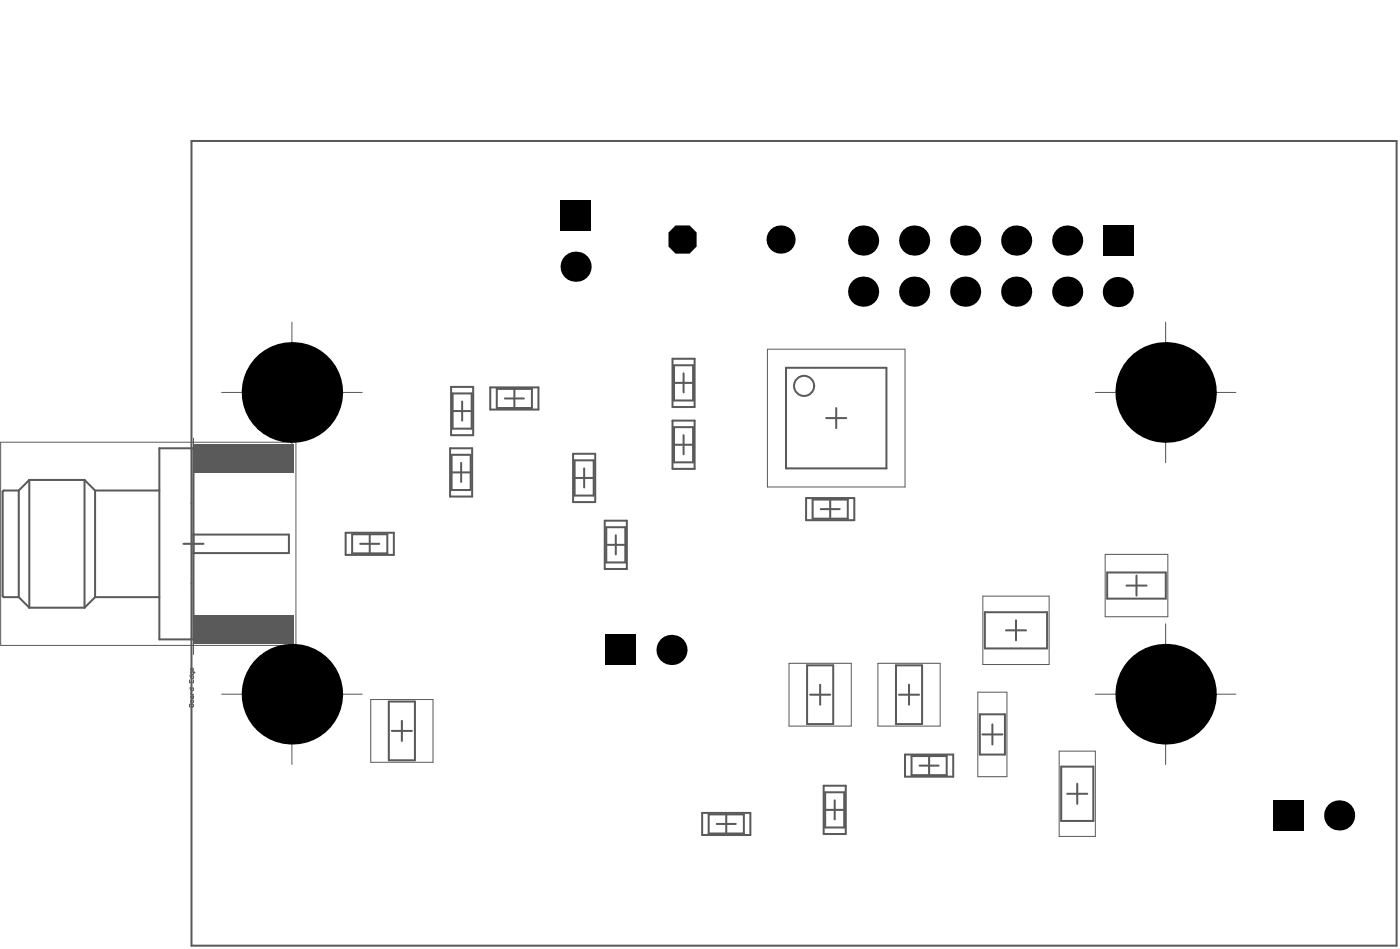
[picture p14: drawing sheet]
<svg xmlns="http://www.w3.org/2000/svg" width="232mm" height="157mm" viewBox="0 0 232 157" stroke-linecap="round" stroke-linejoin="round" font-family="sans-serif">
<g fill="none" stroke="#5a5a5a" stroke-width=".33">
<path d="M31.7 23.3h199.5v133.1h-199.5zM111.3 59.3h3.7v8h-3.7zM4.9 79.4l-1.8 1.7M4.9 79.4v21.1M4.9 79.4h9.1M14 79.4l1.7 1.7M14 79.4v21.1M32 74.2v31.6M32 77.5h15.8v-3.3h-21.4v31.6h21.4v-3.4h-15.8M74.5 74.2h3.7v7.9h-3.7zM74.7 64h3.6v8h-3.6zM74.8 78.1h3.1"/>
<path d="M74.8 75.2h3.1v5.9h-3.1zM74.9 68h3.2M74.9 65.1h3.2v5.8h-3.2zM76.3 76.6v3.1M76.5 66.4v3.2M81.2 64.1h7.9v3.6h-7.9zM82.2 64.3h5.9v3.2h-5.9zM83.6 65.9h3.1M85.2 64.3v3.2M94.9 75.1h3.6v8h-3.6zM95.1 79.1h3.2M95.1 76.2h3.2v5.8h-3.2z"/>
<path d="M96.7 77.5v3.1M111.3 69.6h3.7v8h-3.7zM111.6 63.3h3.1M111.6 73.6h3.1M111.6 70.7h3.1v5.8h-3.1zM111.6 60.4h3.1v5.9h-3.1zM113.2 61.8v3.1M113.2 72v3.2M130.1 60.8h16.7v16.7h-16.7zM136.8 69.2h3.3M138.4 67.5v3.3M3.1 81.1h-2.5l-.2 .2v17.3l.2 .2h2.5"/>
<path d="M3.1 98.8l1.8 1.7M3.1 81.1v17.7M15.7 98.8l-1.7 1.7M15.7 81.1v17.7M15.7 98.8h10.7M15.7 81.1h10.7M30.4 90h3.3M32 88.4h15.8v3.1h-15.8M57.2 88.1h8v3.7h-8zM58.3 88.4h5.8v3.1h-5.8zM59.6 90h3.2M61.2 88.4v3.1"/>
<path d="M100.1 86.1h3.7v8h-3.7zM100.4 90.1h3.1M100.4 87.2h3.1v5.8h-3.1zM101.9 88.5v3.2M133.5 82.4h7.9v3.7h-7.9zM134.5 82.6h5.9v3.2h-5.9zM135.9 84.2h3.1M137.4 82.6v3.2M183.3 94.7h9.7v4.3h-9.7zM186.5 96.9h3.3M188.2 95.2v3.3M4.9 100.5h9.1"/>
<path d="M64.4 116.1h4.3v9.7h-4.3zM66.5 119.2v3.4M133.6 110.1h4.3v9.7h-4.3zM134.1 114.9h3.3M135.8 113.3v3.3M148.3 110.1h4.4v9.7h-4.4zM148.8 114.9h3.4M150.5 113.3v3.3M162.2 118.2h4.2v6.6h-4.2zM163 101.3h10.4v6h-10.4zM164.3 119.8v3.4M166.5 104.3h3.4"/>
<path d="M168.2 102.6v3.3M64.9 120.9h3.3M116.2 134.5h8v3.6h-8zM117.3 134.7h5.8v3.2h-5.8zM118.7 136.3h3.1M120.2 134.7v3.2M136.4 130h3.6v8h-3.6zM136.6 134h3.2M136.6 131.1h3.2v5.8h-3.2zM138.2 132.4v3.2M149.8 124.8h8v3.7h-8zM150.9 125.1h5.8v3.1h-5.8z"/>
<path d="M152.2 126.7h3.2M153.8 125.1v3.1M162.6 121.5h3.4M175.7 126.8h5.3v9h-5.3zM176.7 131.3h3.3M178.3 129.6v3.4"/>
<circle cx="133.1" cy="63.8" r="1.66"/>
</g>
<g fill="none" stroke="#5a5a5a" stroke-width=".17">
<path d="M48.3 53.3v23.3M127.1 57.8h22.7v22.8h-22.7zM193 53.3v23.3M.1 73.2h48.9v33.6h-48.9zM32 72.5v35.8M36.7 64.9h23.3M181.3 64.9h23.3M162.7 98.6h11v11.3h-11zM183 91.7h10.3v10.3h-10.3zM31.4 111.8h.6l-.1 .5-.3-.2v-.3M31.4 112.5v.4h.6v-.4M31.4 113.8h.6v.3l-.3 .2-.1-.5"/>
<path d="M31.5 116.5l.2 .1 .2-.1 .1 .4h-.6zM31.6 114.6l.2 .3M31.6 114.9h.4M31.7 116.9h.1M31.7 115.8l.3 .1-.1 .4-.3-.2zM31.7 112.7v.2M31.7 116.6v.3M31.8 115.1v.4l.1 .1 .1-.1v-.4h-.3l-.1 .4M32 110.6l-.1 .3h-.2l-.1-.3 .2-.1v.4M32 111.2l-.1 .4-.3-.1v-.3h.5l.2 .2M36.7 114.8h23.3M48.3 103.2v23.3"/>
<path d="M61.4 115.7h10.3v10.4h-10.3zM130.6 109.7h10.3v10.4h-10.3zM145.3 109.7h10.3v10.4h-10.3zM161.9 114.5h4.8v14h-4.8zM181.3 114.8h23.3M193 103.2v23.3M175.3 124.3h6v14.1h-6z"/>
</g>
<g fill="#000">
<circle cx="129.2" cy="39.6" r="2.33"/>
<circle cx="142.9" cy="39.8" r="2.5"/>
<circle cx="151.3" cy="39.8" r="2.5"/>
<circle cx="159.8" cy="39.8" r="2.5"/>
<circle cx="168.2" cy="39.8" r="2.5"/>
<circle cx="176.7" cy="39.8" r="2.5"/>
<circle cx="95.3" cy="44.1" r="2.5"/>
<circle cx="142.9" cy="48.2" r="2.5"/>
<circle cx="151.3" cy="48.2" r="2.5"/>
<circle cx="159.8" cy="48.2" r="2.5"/>
<circle cx="168.2" cy="48.2" r="2.5"/>
<circle cx="176.7" cy="48.2" r="2.5"/>
<circle cx="185.1" cy="48.3" r="2.5"/>
<circle cx="48.3" cy="64.9" r="8.3"/>
<circle cx="193" cy="64.9" r="8.3"/>
<circle cx="48.3" cy="114.8" r="8.3"/>
<circle cx="111.2" cy="107.5" r="2.5"/>
<circle cx="193" cy="114.8" r="8.3"/>
<circle cx="221.7" cy="134.9" r="2.5"/>
</g>
<g fill="#000">
<path d="M92.8 33.2h5v5h-5z" fill-rule="evenodd"/>
<path d="M111.8 37.3h2.4l1.1 1.2v2.3l-1.1 1.2h-2.4l-1.1-1.2v-2.3z" fill-rule="evenodd"/>
<path d="M182.7 37.3h5v5h-5z" fill-rule="evenodd"/>
<path d="M100.2 105h5v5h-5z" fill-rule="evenodd"/>
<path d="M210.8 132.4h5v5h-5z" fill-rule="evenodd"/>
</g>
<g fill="#5a5a5a">
<path d="M32 101.8h16.7v4.6h-16.7z" fill-rule="evenodd"/>
<path d="M32 73.5h16.7v4.6h-16.7z" fill-rule="evenodd"/>
</g>
</svg>
